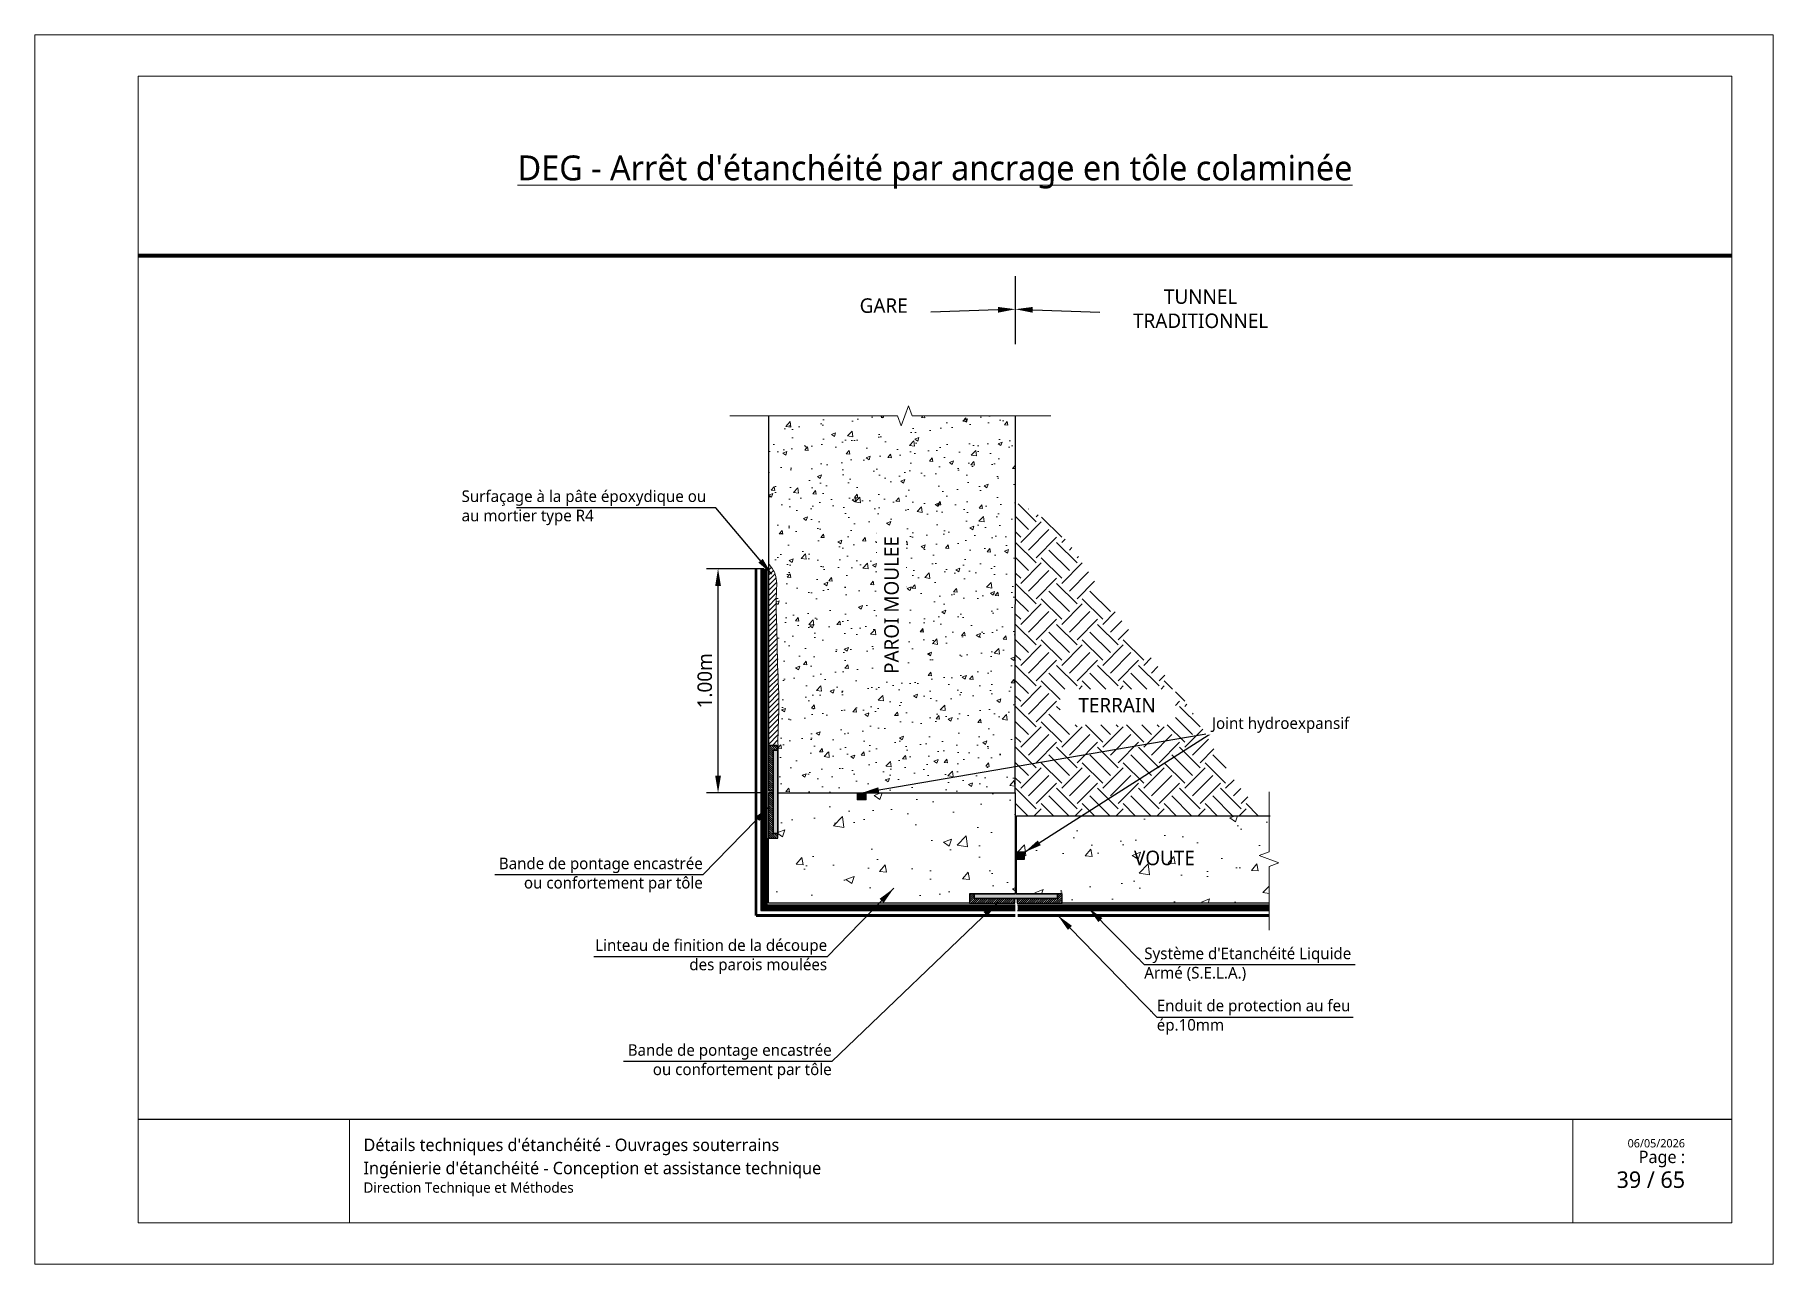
# Paper-space layout '19 - Jonction entre un tunnel traditionnel en SELA et une gare en SELA - Piédroit' of a CAD drawing. Header units: millimetres. Extents: x 13 to 433, y -107 to 190.
# The model-space entities are those that its viewports show. They can reach past a viewport. Long polylines and large blocks are cut down to what shows.
import ezdxf
from ezdxf import colors
from ezdxf.entities.mleader import LeaderData, LeaderLine
from ezdxf.math import Vec2, Vec3

# ---------------------------------------------------------------- set-up
doc = ezdxf.new("R2010")
doc.units = ezdxf.units.MM
doc.linetypes.add('CACHE', pattern=[0.375, 0.25, -0.125])
doc.linetypes.add('CONTINU', pattern=[0])
for name, color, linetype, lineweight in [('Dessin_AXE', 8, 'Continuous', 5), ('Dessin_HACHURES', 253, 'Continuous', 9), ('G-ANNO-TTLB', 7, 'Continuous', 5), ('G-ANNO-TTLB-THIN', 7, 'Continuous', 5), ('Matériel_Joint Hydroexpansif', 140, 'CACHE', 0), ('Produit_Enduit de protection au feu', 6, 'Continuous', 0), ('SYSTEME_S.E.L.A', 210, 'CACHE', 0)]:
    doc.layers.add(name, color=color, linetype=linetype, lineweight=lineweight)
for name, color, linetype in [('Dessin_CONTOURS BETON', 7, 'Continuous'), ('Dessin_COTATIONS', 7, 'Continuous'), ('Dessin_TEXTES', 7, 'CONTINU'), ('GEN-_-CARTOUCHE', 7, 'Continuous'), ('Matériel_Bande de pontage', 40, 'Continuous')]:
    doc.layers.add(name, color=color, linetype=linetype)
doc.layers.add('GEN-_-FMULT', color=210, linetype='Continuous', plot=False)
doc.styles.add('Arial', font='segoeui.ttf')
doc.styles.add('Segoe UI_2', font='segoeui.ttf', dxfattribs={"height": 0.0025})
doc.styles.add('Segoe UI_3', font='segoeui.ttf', dxfattribs={"height": 0.0035})
doc.styles.add('Segoe UI_4', font='segoeui.ttf', dxfattribs={"height": 0.004})
doc.styles.add('Segoe UI_B_1', font='segoeuib.ttf', dxfattribs={"height": 0.005})
doc.styles.add('Segoe UI_B_2', font='segoeuib.ttf', dxfattribs={"height": 0.0045})
doc.styles.get("Standard").update_dxf_attribs({"font": 'segoeui.ttf'})
doc.styles.add('txt-moyen', font='segoeui.ttf')
doc.dimstyles.new('1000F2', dxfattribs={"dimscale": 10, "dimtxt": 0.25, "dimasz": 0.3, "dimexe": 0.2, "dimexo": 0, "dimgap": 0.1, "dimtad": 1, "dimzin": 0, "dimdsep": 46, "dimtxsty": 'txt-moyen', "dimcen": 0.1, "dimclrd": 256, "dimclre": 256, "dimclrt": 256, "dimazin": 0, "dimtfac": 1, "dimtmove": 2, "dimatfit": 3, "dimfxl": 1, "dimtolj": 1, "dimtzin": 0, "dimlwd": -1, "dimlwe": -1, "dimarcsym": 0})

psp = doc.layouts.new('19 - Jonction entre un tunnel traditionnel en SELA et une gare en SELA - Piédroit')

msp = doc.modelspace()

# ---------------------------------------------------------------- texts
at = {"layer": 'Dessin_TEXTES'}
for s, insert, char_height, width, attachment_point, style in [('GARE', (13367.0588, 7555.4376), 2.5, 101.5, 2, 'Arial'), ('TUNNEL\\PTRADITIONNEL', (13421.7578, 7553.6302), 2.5, 101.5, 5, 'Arial'), ('TERRAIN', (13407.3357, 7486.4838), 2.5, 21.399913, 2, 'Arial'), ('Bande de pontage encastrée\\Pou confortement par tôle', (13335.8486, 7455.9346), 2, 73.895712, 6, 'txt-moyen'), ('VOUTE', (13415.5114, 7460.1278), 2.5, 21.399913, 2, 'Arial'), ('Linteau de finition de la découpe \\Pdes parois moulées', (13357.3093, 7441.8282), 2, 73.895712, 6, 'txt-moyen'), ('Bande de pontage encastrée\\Pou confortement par tôle', (13358.0915, 7423.7359), 2, 73.895712, 6, 'txt-moyen')]:
    msp.add_mtext(s, dxfattribs=dict(at, insert=insert, char_height=char_height, width=width, attachment_point=attachment_point, style=style))
at = {"layer": 'Dessin_TEXTES', "linetype": 'CONTINU', "insert": (13294.2262, 7519.2934), "char_height": 2, "width": 97.825496, "attachment_point": 4, "style": 'txt-moyen'}
msp.add_mtext('Surfaçage à la pâte époxydique ou \\Pau mortier type R4', dxfattribs=at)
at = {"layer": 'Dessin_TEXTES', "char_height": 2, "attachment_point": 4, "style": 'txt-moyen', "bg_fill": 3, "box_fill_scale": 1.5, "bg_fill_color": 9, "bg_fill_true_color": 13158600, "bg_fill_transparency": 11751612}
for s, insert, width in [("Système d'Etanchéité Liquide\\PArmé (S.E.L.A.)", (13412.0291, 7440.5176), 38.927839), ('Enduit de protection au feu\\Pép.10mm', (13414.187, 7431.4097), 38.916565)]:
    msp.add_mtext(s, dxfattribs=dict(at, insert=insert, width=width))

# ---------------------------------------------------------------- blocks, each defined once
blk = doc.blocks.new('cart.L6P1')
at = {"layer": 'G-ANNO-TTLB'}
for p, q in [((-37.23, 312.77), (-37.23, 15.77)), ((382.77, 312.77), (-37.23, 312.77)), ((382.77, 312.77), (382.77, 15.77)), ((334.38, 50.77), (334.38, 25.77)), ((372.77, 50.77), (372.77, 25.77)), ((-37.23, 15.77), (382.77, 15.77))]:
    blk.add_line(p, q, dxfattribs=at)
at = {"layer": 'G-ANNO-TTLB-THIN'}
for p, q in [((-12.23, 302.77), (372.77, 302.77)), ((-12.23, 50.77), (-12.23, 302.77)), ((372.77, 302.77), (372.77, 50.77)), ((-12.23, 50.77), (-12.23, 25.77)), ((-12.23, 50.77), (372.77, 50.77)), ((38.77, 50.77), (38.77, 25.77)), ((-12.23, 25.77), (372.77, 25.77))]:
    blk.add_line(p, q, dxfattribs=at)
at = {"layer": 'GEN-_-FMULT', "lineweight": 70}
blk.add_line((-12.23, 259.46), (372.77, 259.46), dxfattribs=at)
at = {"layer": 'G-ANNO-TTLB', "attachment_point": 1}
for s, insert, char_height, width, style in [("\\pxqc;\\LDEG - Arrêt d'étanchéité par ancrage en tôle colaminée", (-12.23, 283.61), 6, 385, 'Segoe UI_B_2'), ("Détails techniques d'étanchéité - Ouvrages souterrains", (42.19, 46.11), 3, 202.4845, 'Segoe UI_B_2'), ('\\pxqr;{\\H0.75x;Page : \\P}  39 / 65', (310.88, 43.2), 4, 50.6047, 'Segoe UI_B_1'), ('06/05/2026', (347.59, 45.99), 2, 17.4768, 'Segoe UI_2'), ("Ingénierie d'étanchéité - Conception et assistance technique", (42.19, 40.51), 3, 249.7878, 'Segoe UI_3'), ('Direction Technique et Méthodes', (42.19, 35.54), 2.5, 82.8945, 'Segoe UI_4')]:
    blk.add_mtext(s, dxfattribs=dict(at, insert=insert, char_height=char_height, width=width, style=style))
blk = doc.blocks.new('*D35')
at = {"layer": 'Defpoints', "color": 0, "transparency": 16777216}
for p in [(13338.48, 7508.79), (13346.38, 7508.79), (13346.38, 7470.09)]:
    blk.add_point(p, dxfattribs=at)
at = {"layer": 'Dessin_COTATIONS', "linetype": 'CONTINU', "transparency": 16777216}
for p, q in [((13346.38, 7508.79), (13336.48, 7508.79)), ((13338.48, 7473.09), (13338.48, 7505.79)), ((13346.38, 7470.09), (13336.48, 7470.09))]:
    blk.add_line(p, q, dxfattribs=at)
at = {"layer": 'Dessin_COTATIONS', "transparency": 16777216}
for points in [[(13338.98, 7505.79), (13337.98, 7505.79), (13338.48, 7508.79)], [(13337.98, 7473.09), (13338.98, 7473.09), (13338.48, 7470.09)]]:
    blk.add_solid(points, dxfattribs=at)
at = {"layer": 'Dessin_COTATIONS', "transparency": 16777216, "insert": (13336.2, 7489.44), "char_height": 2.5, "attachment_point": 5, "rotation": 90, "style": 'txt-moyen'}
blk.add_mtext('\\A1;1.00m', dxfattribs=at)

# ---------------------------------------------------------------- dimensions: what is measured, and where the dimension line sits
at = {"layer": 'Dessin_COTATIONS', "linetype": 'CONTINU'}
dim = msp.add_linear_dim(base=(13338.4774, 7508.7854), p1=(13346.3808, 7470.0854), p2=(13346.3808, 7508.7854), angle=90, text='1.00m', dimstyle='1000F2', dxfattribs=at)
dim.commit()
dim.dimension.update_dxf_attribs({"geometry": '*D35', "text_midpoint": (13336.2011, 7489.4354)})

# ---------------------------------------------------------------- hatches: boundary and pattern name
at = {"layer": 'Dessin_HACHURES'}
h = msp.add_hatch(dxfattribs=at)
h.set_pattern_fill('AR-CONC', color=256)
h.set_pattern_definition([(50, (14312.669, 4662.713), (7.172602, -0.627521), [0.75, -8.25]), (355, (14312.669, 4662.713), (-1.387513, 7.521921), [0.6, -6.6]), (100.45144, (14313.267, 4662.6605), (5.785088, 6.8944), [0.637402, -7.011421]), (46.1842, (14312.669, 4664.713), (10.672413, -1.655193), [1.125, -12.375]), (96.63564, (14313.559, 4664.575), (9.34662, 9.741186), [0.956103, -10.517138]), (351.18416, (14312.669, 4664.713), (9.34662, 9.741186), [0.9, -9.9]), (21, (14313.669, 4664.213), (5.96907, -4.026189), [0.75, -8.25]), (326, (14313.669, 4664.213), (2.433153, 7.2515), [0.6, -6.6]), (71.45144, (14314.167, 4663.877), (8.402224, 3.225312), [0.637402, -7.011421]), (37.5, (14312.6693, 4662.7128), (0.1215986, 3.3289385), [0, -6.52, 0, -6.7, 0, -6.625]), (7.5, (14312.6693, 4662.7128), (2.6306954, 3.944117), [0, -3.82, 0, -6.37, 0, -2.525]), (327.5, (14310.4393, 4662.7128), (5.3382244, -0.2255487), [0, -2.5, 0, -7.8, 0, -10.35]), (317.5, (14309.4393, 4662.713), (5.831862, 1.00105), [0, -3.25, 0, -5.18, 0, -7.35])])
edge = h.paths.add_edge_path()
edge.add_line((13389.7826, 7535.1654), (13371.9649, 7535.1654))
edge.add_line((13371.9649, 7535.1654), (13371.3399, 7536.8826))
edge.add_line((13371.3399, 7536.8826), (13370.0899, 7533.4483))
edge.add_line((13370.0899, 7533.4483), (13369.4649, 7535.1654))
edge.add_line((13369.4649, 7535.1654), (13347.1826, 7535.1654))
edge.add_line((13347.1826, 7535.1654), (13347.1822, 7509.6942))
edge.add_spline(control_points=[(13347.1822, 7509.6942), (13347.6708, 7509.0936), (13348.7604, 7507.5898), (13348.4174, 7503.4341), (13348.6607, 7498.3288), (13348.7151, 7491.5329), (13349.1028, 7485.5233), (13348.8075, 7480.8963), (13348.8222, 7478.9034), (13348.8267, 7478.2854)], knot_values=[0.58112804, 0.58112804, 0.58112804, 0.58112804, 2.83098523, 6.08126589, 12.43435793, 18.46278063, 26.37250179, 30.49723623, 32.35087393, 32.35087393, 32.35087393, 32.35087393], degree=3, periodic=0)
edge.add_line((13348.8267, 7478.2854), (13348.7816, 7478.2854))
edge.add_line((13348.7816, 7478.2854), (13348.7816, 7470.0854))
edge.add_line((13348.7816, 7470.0854), (13389.7816, 7470.0854))
edge.add_line((13389.7816, 7470.0854), (13389.7826, 7535.1654))
h.paths.add_polyline_path([(13371.0433, 7488.5617), (13371.0433, 7516.3993), (13365.8915, 7516.3993), (13365.8915, 7488.5617)], flags=24)
h = msp.add_hatch(dxfattribs=at)
h.set_pattern_fill('EARTH', color=256, scale=20, angle=45, style=0)
h.set_pattern_definition([(45, (13266.0904, 4774.1615), (4e-16, 7.071068), [5, -5]), (45, (13264.7646, 4775.4873), (4e-16, 7.071068), [5, -5]), (45, (13263.439, 4776.813), (4e-16, 7.071068), [5, -5]), (135, (13263.439, 4777.697), (-7.071068, 9e-16), [5, -5]), (135, (13264.7646, 4779.023), (-7.071068, 9e-16), [5, -5]), (135, (13266.0904, 4780.3487), (-7.071068, 9e-16), [5, -5])])
edge = h.paths.add_edge_path()
edge.add_spline(control_points=[(13433.1172, 7466.1569), (13426.171, 7472.6651), (13420.9829, 7485.8959), (13407.1671, 7499.0142), (13397.1906, 7517.2221), (13389.7824, 7520.165)], knot_values=[4.29988003, 4.29988003, 4.29988003, 4.29988003, 23.84116921, 50.22463524, 63.15715662, 63.15715662, 63.15715662, 63.15715662], degree=3, periodic=0)
edge.add_line((13389.7824, 7520.165), (13389.7815, 7466.1569))
edge.add_line((13389.7815, 7466.1569), (13433.1172, 7466.1569))
h.paths.add_polyline_path([(13397.511, 7481.8457), (13417.406, 7481.8457), (13417.406, 7488.0278), (13397.511, 7488.0278)], flags=16)
h.paths.add_polyline_path([(13394.4347, 7473.1037), (13408.1714, 7473.1037)], flags=16)
h.paths.add_polyline_path([(13398.2338, 7468.3365), (13423.4044, 7468.3365)], flags=16)
h = msp.add_hatch(dxfattribs=at)
h.set_pattern_fill('ANSI31', color=256, scale=5)
h.set_pattern_definition([(45, (14312.66927, 4662.7128), (-0.44194174, 0.44194174), [])])
edge = h.paths.add_edge_path()
edge.add_spline(control_points=[(13348.8267, 7478.2854), (13348.8222, 7478.9034), (13348.8075, 7480.8963), (13349.1028, 7485.5233), (13348.7151, 7491.5329), (13348.6607, 7498.3288), (13348.4174, 7503.4341), (13348.7604, 7507.5898), (13347.6708, 7509.0936), (13347.1822, 7509.6942)], knot_values=[0.58112804, 0.58112804, 0.58112804, 0.58112804, 2.43476574, 6.55950018, 14.46922135, 20.49764404, 26.85073608, 30.10101674, 32.35087393, 32.35087393, 32.35087393, 32.35087393], degree=3, periodic=0)
edge.add_line((13347.1822, 7509.6942), (13347.1816, 7478.2854))
edge.add_line((13347.1816, 7478.2854), (13348.8267, 7478.2854))
at = {"layer": 'Dessin_HACHURES', "linetype": 'Continuous'}
h = msp.add_hatch(dxfattribs=at)
h.set_pattern_fill('ANSI31', color=256, scale=0.08, angle=270)
h.set_pattern_definition([(315, (7413494.7286, -263640.0002), (0.1796051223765, 0.1796051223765), [])])
h.paths.add_polyline_path([(13347.9816, 7470.0854), (13347.1816, 7470.0854), (13347.1816, 7462.2854), (13348.7816, 7462.2854), (13348.7816, 7463.0854), (13347.9816, 7463.0854)])
h.paths.add_polyline_path([(13347.1816, 7470.4854), (13347.9816, 7470.4854), (13347.9816, 7477.4854), (13348.7816, 7477.4854), (13348.7816, 7478.2854), (13347.1816, 7478.2854)])
at = {"layer": 'Dessin_HACHURES'}
h = msp.add_hatch(dxfattribs=at)
h.set_pattern_fill('AR-CONC', color=256, scale=2)
h.set_pattern_definition([(50, (14292.936, 4652.054), (14.345204, -1.255043), [1.5, -16.5]), (355, (14292.936, 4652.054), (-2.77503, 15.04384), [1.2, -13.2]), (100.45144, (14294.132, 4651.949), (11.57018, 13.7888), [1.274804, -14.02284]), (46.1842, (14292.936, 4656.054), (21.34483, -3.31039), [2.25, -24.75]), (96.6356, (14294.715, 4655.778), (18.69324, 19.48237), [1.9122, -21.03428]), (351.1842, (14292.936, 4656.054), (18.69324, 19.48237), [1.8, -19.8]), (21, (14294.936, 4655.054), (11.93814, -8.05238), [1.5, -16.5]), (326, (14294.936, 4655.054), (4.86631, 14.503), [1.2, -13.2]), (71.45144, (14295.931, 4654.383), (16.80445, 6.45062), [1.274804, -14.02284]), (37.5, (14292.9363, 4652.0536), (0.243197, 6.657877), [0, -13.04, 0, -13.4, 0, -13.25]), (7.5, (14292.936, 4652.054), (5.26139, 7.888234), [0, -7.64, 0, -12.74, 0, -5.05]), (327.5, (14288.4763, 4652.0536), (10.676449, -0.451097), [0, -5, 0, -15.6, 0, -20.7]), (317.5, (14286.476, 4652.054), (11.663723, 2.0021), [0, -6.5, 0, -10.36, 0, -14.7])])
h.paths.add_polyline_path([(13348.7816, 7470.0854), (13348.7816, 7462.2854), (13347.1816, 7462.2854), (13347.1811, 7451.0854), (13381.8811, 7451.0855), (13381.8811, 7452.6855), (13389.7816, 7452.6855), (13389.7816, 7458.6695), (13389.7813, 7458.6695), (13389.7813, 7459.8695), (13389.7816, 7470.0854)])
at = {"layer": 'Dessin_HACHURES', "linetype": 'ByBlock'}
h = msp.add_hatch(dxfattribs=at)
h.set_pattern_fill('AR-CONC', color=256, scale=2)
h.set_pattern_definition([(50, (13917.729, 6881.26), (14.3452, -1.25504), [1.5, -16.5]), (355, (13917.729, 6881.26), (-2.77503, 15.04384), [1.2, -13.2]), (100.4514, (13918.924, 6881.155), (11.57018, 13.7888), [1.2748, -14.02284]), (46.1842, (13917.729, 6885.26), (21.34483, -3.3104), [2.25, -24.75]), (96.6356, (13919.508, 6884.984), (18.69324, 19.48237), [1.9122, -21.0343]), (351.1842, (13917.729, 6885.26), (18.69324, 19.4824), [1.8, -19.8]), (21, (13919.729, 6884.26), (11.93814, -8.05238), [1.5, -16.5]), (326, (13919.729, 6884.26), (4.8663, 14.503), [1.2, -13.2]), (71.4514, (13920.724, 6883.589), (16.80445, 6.45062), [1.2748, -14.02284]), (37.5, (13917.729, 6881.26), (0.243197, 6.657877), [0, -13.04, 0, -13.4, 0, -13.25]), (7.5, (13917.729, 6881.26), (5.26139, 7.888234), [0, -7.64, 0, -12.74, 0, -5.05]), (327.5, (13913.269, 6881.26), (10.67645, -0.451097), [0, -5, 0, -15.6, 0, -20.7]), (317.5, (13911.269, 6881.26), (11.66372, 2.0021), [0, -6.5, 0, -10.36, 0, -14.7])])
h.paths.add_polyline_path([(13433.5601, 7466.1569), (13389.7815, 7466.1569), (13389.7814, 7459.8695), (13391.3813, 7459.8695), (13391.3813, 7458.6695), (13389.7813, 7458.6695), (13389.7812, 7452.6855), (13389.8211, 7452.6855), (13397.9811, 7452.6855), (13397.9811, 7451.0855), (13433.5601, 7451.0855), (13433.5601, 7457.4107), (13435.2772, 7458.0357), (13431.8429, 7459.2857), (13433.5601, 7459.9107)])
h.paths.add_polyline_path([(13406.3353, 7454.6545), (13424.9287, 7454.6545), (13424.9287, 7461.867), (13406.3353, 7461.867)], flags=24)
at = {"layer": 'Dessin_HACHURES', "linetype": 'Continuous'}
h = msp.add_hatch(dxfattribs=at)
h.set_pattern_fill('ANSI31', color=256, scale=0.08)
h.set_pattern_definition([(45, (284500.16676, 7407598.63246), (-0.1796051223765, 0.1796051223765), [])])
h.paths.add_polyline_path([(13390.0811, 7451.8855), (13390.0811, 7451.0855), (13397.8811, 7451.0855), (13397.8811, 7452.6855), (13397.0811, 7452.6855), (13397.0811, 7451.8855)])
h.paths.add_polyline_path([(13389.6811, 7451.0855), (13389.6811, 7451.8855), (13382.6811, 7451.8855), (13382.6811, 7452.6855), (13381.8811, 7452.6855), (13381.8811, 7451.0855)])
at = {"layer": 'Matériel_Bande de pontage', "linetype": 'Continuous'}
h = msp.add_hatch(color=256, dxfattribs=at)
h.dxf.hatch_style = 1
h.paths.add_polyline_path([(13348.7816, 7477.4854), (13347.9816, 7477.4854), (13347.9816, 7463.0854), (13348.7816, 7463.0854)])
h = msp.add_hatch(color=256, dxfattribs=at)
h.dxf.hatch_style = 1
h.paths.add_polyline_path([(13382.6811, 7452.6855), (13382.6811, 7451.8855), (13397.0811, 7451.8855), (13397.0811, 7452.6855)])
at = {"layer": 'Matériel_Joint Hydroexpansif'}
h = msp.add_hatch(color=256, dxfattribs=at)
h.dxf.hatch_style = 1
h.paths.add_polyline_path([(13362.4643, 7470.0854), (13362.4643, 7468.8854), (13364.0643, 7468.8854), (13364.0643, 7470.0854)])
at = {"layer": 'Matériel_Joint Hydroexpansif', "linetype": 'Continuous'}
h = msp.add_hatch(color=256, dxfattribs=at)
h.dxf.hatch_style = 1
h.paths.add_polyline_path([(13389.7813, 7459.8695), (13389.7813, 7458.6695), (13391.3813, 7458.6695), (13391.3813, 7459.8695)])

# ---------------------------------------------------------------- linework, layer by layer
at = {"layer": 'Dessin_AXE', "flags": 128}
for points in [[(13395.9142, 7535.1654), (13371.9649, 7535.1654), (13371.3399, 7536.8826), (13370.0899, 7533.4483), (13369.4649, 7535.1654), (13340.5386, 7535.1654)], [(13433.5601, 7470.2762), (13433.5601, 7459.9107), (13431.8429, 7459.2857), (13435.2772, 7458.0357), (13433.5601, 7457.4107), (13433.5601, 7446.4078)]]:
    msp.add_lwpolyline(points, dxfattribs=at)
at = {"layer": 'Dessin_CONTOURS BETON'}
for points in [[(13347.1816, 7470.4854), (13347.9816, 7470.4854), (13347.9816, 7477.4854), (13348.7816, 7477.4854), (13348.7816, 7478.2854), (13347.1816, 7478.2854)], [(13348.7816, 7477.4854), (13347.9816, 7477.4854), (13347.9816, 7463.0854), (13348.7816, 7463.0854), (13348.7816, 7477.4854)], [(13347.9816, 7470.0854), (13347.1816, 7470.0854), (13347.1816, 7462.2854), (13348.7816, 7462.2854), (13348.7816, 7463.0854), (13347.9816, 7463.0854)], [(13389.6811, 7451.0855), (13389.6811, 7451.8855), (13382.6811, 7451.8855), (13382.6811, 7452.6855), (13381.8811, 7452.6855), (13381.8811, 7451.0855)], [(13382.6811, 7452.6855), (13382.6811, 7451.8855), (13397.0811, 7451.8855), (13397.0811, 7452.6855), (13382.6811, 7452.6855)], [(13390.0811, 7451.8855), (13390.0811, 7451.0855), (13397.8811, 7451.0855), (13397.8811, 7452.6855), (13397.0811, 7452.6855), (13397.0811, 7451.8855)]]:
    msp.add_lwpolyline(points, close=True, dxfattribs=at)
at = {"layer": 'Dessin_CONTOURS BETON', "linetype": 'Continuous'}
for points in [[(13348.7816, 7470.2854), (13348.7816, 7463.0854), (13347.9816, 7463.0854), (13347.9816, 7477.4854), (13348.7816, 7477.4854), (13348.7816, 7470.4454)], [(13389.8811, 7452.6855), (13397.0811, 7452.6855), (13397.0811, 7451.8855), (13382.6811, 7451.8855), (13382.6811, 7452.6855), (13389.7211, 7452.6855)]]:
    msp.add_lwpolyline(points, dxfattribs=at)
at = {"layer": 'Dessin_CONTOURS BETON', "linetype": 'CONTINU'}
msp.add_lwpolyline([(13347.1811, 7451.0854), (13347.1816, 7462.2854), (13348.7816, 7462.2854), (13348.7816, 7470.0854), (13389.7816, 7470.0854), (13389.7816, 7452.6855), (13381.8811, 7452.6855), (13381.8811, 7451.0855)], close=True, dxfattribs=at)
for points in [[(13348.7816, 7470.0854), (13389.7816, 7470.0854)], [(13433.5601, 7451.0854), (13397.8811, 7451.0855), (13397.8811, 7452.6855), (13389.9812, 7452.6855), (13389.9813, 7458.6695), (13391.3813, 7458.6695), (13391.3813, 7459.8695), (13389.9813, 7459.8695), (13389.9815, 7466.1569), (13433.7601, 7466.1569)]]:
    msp.add_lwpolyline(points, dxfattribs=at)
at = {"layer": 'Dessin_CONTOURS BETON', "linetype": 'CONTINU', "ltscale": 5}
for points in [[(13390.167, 7450.7851), (13433.5601, 7450.7851)], [(13390.167, 7449.7851), (13433.5601, 7449.7851)]]:
    msp.add_lwpolyline(points, dxfattribs=at)
at = {"layer": 'Dessin_CONTOURS BETON', "lineweight": 0}
msp.add_open_spline([(13347.1822, 7509.6942), (13347.6708, 7509.0936), (13348.7604, 7507.5898), (13348.4174, 7503.4341), (13348.6607, 7498.3288), (13348.7151, 7491.5329), (13349.1028, 7485.5233), (13348.8075, 7480.8963), (13348.8222, 7478.9034), (13348.8267, 7478.2854)], degree=3, knots=[0.58112804, 0.58112804, 0.58112804, 0.58112804, 2.83098523, 6.08126589, 12.43435793, 18.46278063, 26.37250179, 30.49723623, 32.35087393, 32.35087393, 32.35087393, 32.35087393], dxfattribs=at)
at = {"layer": 'Dessin_TEXTES', "linetype": 'ByBlock'}
msp.add_line((13389.7826, 7547.5446), (13389.7826, 7559.2431), dxfattribs=at)
at = {"layer": 'Matériel_Joint Hydroexpansif', "linetype": 'Continuous'}
for points in [[(13364.0643, 7468.8854), (13364.0643, 7470.0854), (13362.4643, 7470.0854), (13362.4643, 7468.8854), (13364.0643, 7468.8854)], [(13364.0643, 7468.8854), (13364.0643, 7470.0854), (13362.4643, 7470.0854), (13362.4643, 7468.8854), (13364.0643, 7468.8854)], [(13364.0643, 7468.8854), (13364.0643, 7470.0854), (13362.4643, 7470.0854), (13362.4643, 7468.8854), (13364.0643, 7468.8854)], [(13391.3813, 7458.6695), (13391.3813, 7459.8695), (13389.7813, 7459.8695), (13389.7813, 7458.6695), (13391.3813, 7458.6695)]]:
    msp.add_lwpolyline(points, close=True, dxfattribs=at)
at = {"layer": 'Produit_Enduit de protection au feu', "linetype": 'ByBlock', "const_width": 0.5}
for points in [[(13345.0308, 7448.9351), (13345.0308, 7508.7854)], [(13345.0308, 7448.9351), (13389.7811, 7448.9351)], [(13390.167, 7448.9351), (13433.5601, 7448.9351)]]:
    msp.add_lwpolyline(points, dxfattribs=at)
at = {"layer": 'SYSTEME_S.E.L.A', "linetype": 'ByBlock', "ltscale": 5, "const_width": 1}
msp.add_lwpolyline([(13390.167, 7450.2851), (13433.5601, 7450.2851)], dxfattribs=at)

msp.set_redraw_order([(e.dxf.handle, doc.entitydb.next_handle()) for e in msp.query("TEXT MTEXT ATTDEF DIMENSION ARC_DIMENSION")])  # texts and dimensions are drawn at this point

# ---------------------------------------------------------------- leaders
at = {"layer": 'Dessin_TEXTES'}
for points in [[(13347.7494, 7507.8653), (13338.1264, 7519.2934), (13303.7262, 7519.2934)], [(13363.2643, 7470.0854), (13423.7032, 7480.4591), (13448.1973, 7480.4591)], [(13391.3813, 7459.8695), (13423.7032, 7480.4591), (13448.1973, 7480.4591)], [(13347.3498, 7467.7425), (13335.8486, 7455.9346), (13299.9336, 7455.9346)], [(13368.8106, 7453.636), (13357.3093, 7441.8282), (13317.0698, 7441.8282)], [(13386.797, 7451.2705), (13358.0915, 7423.7359), (13322.1799, 7423.7359)]]:
    msp.add_leader(points, dimstyle='1000F2', override={"dimgap": 0.1, "dimtad": 0}, dxfattribs=at)
at = {"layer": 'Dessin_TEXTES', "linetype": 'CONTINU', "lineweight": 9}
ml = msp.add_multileader_mtext('Standard', dxfattribs=at)
ml.set_content('', color=256, style='txt-moyen')
ml.set_leader_properties(linetype='ByLayer', lineweight=-1)
ml.build(insert=Vec2(0, 0))
ml.multileader.update_dxf_attribs({"text_left_attachment_type": 6, "text_right_attachment_type": 6, "dogleg_length": 0, "arrow_head_size": 3})
ctx = ml.context
ctx.base_point, ctx.char_height, ctx.arrow_head_size, ctx.landing_gap_size, ctx.plane_origin = Vec3(13375.2261, 7553.5608), 2.5, 3, 0, Vec3(13335.8098, 7557.0512)
ctx.left_attachment, ctx.right_attachment, ctx.text_align_type = 6, 6, 2
notes = []
notes.append((ctx, [(0, (1, 1, 0), (13375.2261, 7553.0608), (-1, 0), 0, [(0, [(13389.7826, 7553.5608)], 0, [])])]))
ctx.mtext.insert, ctx.mtext.alignment, ctx.mtext.flow_direction = Vec3(13375.2261, 7556.0608), 3, 5
ml = msp.add_multileader_mtext('Standard', dxfattribs=at)
ml.set_content('', color=256, style='txt-moyen')
ml.set_leader_properties(linetype='ByLayer', lineweight=-1)
ml.build(insert=Vec2(0, 0))
ml.multileader.update_dxf_attribs({"text_left_attachment_type": 6, "text_right_attachment_type": 6, "dogleg_length": 0, "arrow_head_size": 3})
ctx = ml.context
ctx.base_point, ctx.char_height, ctx.arrow_head_size, ctx.landing_gap_size, ctx.plane_origin = Vec3(13404.3391, 7553.5608), 2.5, 3, 0, Vec3(13443.7554, 7557.0512)
ctx.left_attachment, ctx.right_attachment = 6, 6
notes.append((ctx, [(0, (1, 1, 0), (13404.3391, 7553.0608), (1, 0), 0, [(0, [(13389.7826, 7553.5608)], 0, [])])]))
ctx.mtext.insert, ctx.mtext.text_direction, ctx.mtext.flow_direction, ctx.mtext.extrusion = Vec3(13404.3391, 7556.0608), Vec3(-1, 0), 5, Vec3(0, 0, -1)
for ctx, leaders in notes:
    for number, flags, end, landing, length, lines in leaders:
        leader = LeaderData()
        leader.index, (leader.has_last_leader_line, leader.has_dogleg_vector, leader.attachment_direction) = number, flags
        leader.last_leader_point, leader.dogleg_vector, leader.dogleg_length = Vec3(end), Vec3(landing), length
        for number, points, colour, breaks in lines:
            line = LeaderLine()
            line.index, line.vertices, line.color, line.breaks = number, Vec3.list(points), colors.encode_raw_color(colour), breaks
            leader.lines.append(line)
        ctx.leaders.append(leader)

# ---------------------------------------------------------------- next in the draw order: texts
at = {"layer": 'Dessin_TEXTES', "insert": (13368.4273, 7502.5214), "char_height": 2.5, "attachment_point": 5, "rotation": 90, "style": 'txt-moyen', "bg_fill": 2}
msp.add_mtext('PAROI MOULEE', dxfattribs=at)

# ---------------------------------------------------------------- next in the draw order: leaders
at = {"layer": 'Dessin_TEXTES'}
for points in [[(13402.3532, 7450.2762), (13412.0291, 7440.5176), (13448.4133, 7440.5176)], [(13397.1162, 7448.9599), (13414.187, 7431.4097), (13448.08, 7431.4097)]]:
    msp.add_leader(points, dimstyle='1000F2', override={"dimgap": 0.1, "dimtad": 0}, dxfattribs=at)

# ---------------------------------------------------------------- next in the draw order: linework, layer by layer
at = {"layer": 'Dessin_CONTOURS BETON', "linetype": 'CONTINU'}
msp.add_lwpolyline([(13347.1826, 7535.1654), (13347.1816, 7478.2854), (13348.7816, 7478.2854), (13348.7816, 7470.0854), (13389.7816, 7470.0854), (13389.7826, 7535.1654)], dxfattribs=at)
at = {"layer": 'Dessin_CONTOURS BETON', "linetype": 'CONTINU', "ltscale": 5}
for points in [[(13345.8808, 7508.7854), (13345.8808, 7449.7851), (13389.7811, 7449.7851)], [(13346.8808, 7508.7854), (13346.8808, 7450.7851), (13389.7811, 7450.7851)]]:
    msp.add_lwpolyline(points, dxfattribs=at)
at = {"layer": 'SYSTEME_S.E.L.A', "linetype": 'ByBlock', "ltscale": 5, "const_width": 1}
msp.add_lwpolyline([(13346.3808, 7508.7854), (13346.3808, 7450.2851), (13389.7811, 7450.2851)], dxfattribs=at)

# ---------------------------------------------------------------- next in the draw order: leaders
at = {"layer": 'Dessin_TEXTES'}
ml = msp.add_multileader_mtext('Standard', dxfattribs=at)
ml.set_content("2 x 3 Traversées d'étanchéité des tubes d'injection des gaines réinjectables (gaines entre mortier de bourrage et mortier sans retrait)\\P- voir Détail X (ci-contre) -", color=256)
ml.set_leader_properties()
ml.build(insert=Vec2(0, 0))
ml.multileader.update_dxf_attribs({"dogleg_length": 5, "arrow_head_size": 2.5, "scale": 100})
ctx = ml.context
ctx.base_point, ctx.scale, ctx.char_height, ctx.arrow_head_size, ctx.landing_gap_size, ctx.plane_origin = Vec3(12197.7465, 7442.9283), 100, 2.5, 2.5, 1.25, Vec3(12243.5571, 7501.1933)
notes = []
notes.append((ctx, [(0, (1, 1, 0), (12176.8321, 7442.5608), (1, 0), 20.9145, [(0, [(12129.3107, 7526.1957)], 0, [])])]))
ctx.mtext.insert, ctx.mtext.width, ctx.mtext.flow_direction = Vec3(12198.9965, 7444.1783), 54, 5
for ctx, leaders in notes:
    for number, flags, end, landing, length, lines in leaders:
        leader = LeaderData()
        leader.index, (leader.has_last_leader_line, leader.has_dogleg_vector, leader.attachment_direction) = number, flags
        leader.last_leader_point, leader.dogleg_vector, leader.dogleg_length = Vec3(end), Vec3(landing), length
        for number, points, colour, breaks in lines:
            line = LeaderLine()
            line.index, line.vertices, line.color, line.breaks = number, Vec3.list(points), colors.encode_raw_color(colour), breaks
            leader.lines.append(line)
        ctx.leaders.append(leader)

# ---------------------------------------------------------------- next in the draw order: texts
at = {"layer": 'Dessin_TEXTES', "insert": (13423.7032, 7480.4591), "char_height": 2, "width": 38.927839, "attachment_point": 7, "style": 'txt-moyen', "bg_fill": 3, "box_fill_scale": 1.5, "bg_fill_color": 9, "bg_fill_true_color": 13158600, "bg_fill_transparency": 11751612}
msp.add_mtext('Joint hydroexpansif', dxfattribs=at)

# ---------------------------------------------------------------- block references
at = {"layer": 'GEN-_-CARTOUCHE'}
psp.add_blockref('cart.L6P1', (50.23, -122.77), dxfattribs=at)

# ---------------------------------------------------------------- viewports
at = {"layer": 'Defpoints'}
psp.add_viewport(center=(230.5, 32.35), size=(385, 208.6901), view_center_point=(13375.927, 7488.3082), view_height=149.064343, dxfattribs=at)

doc.saveas('drawing.dxf')
